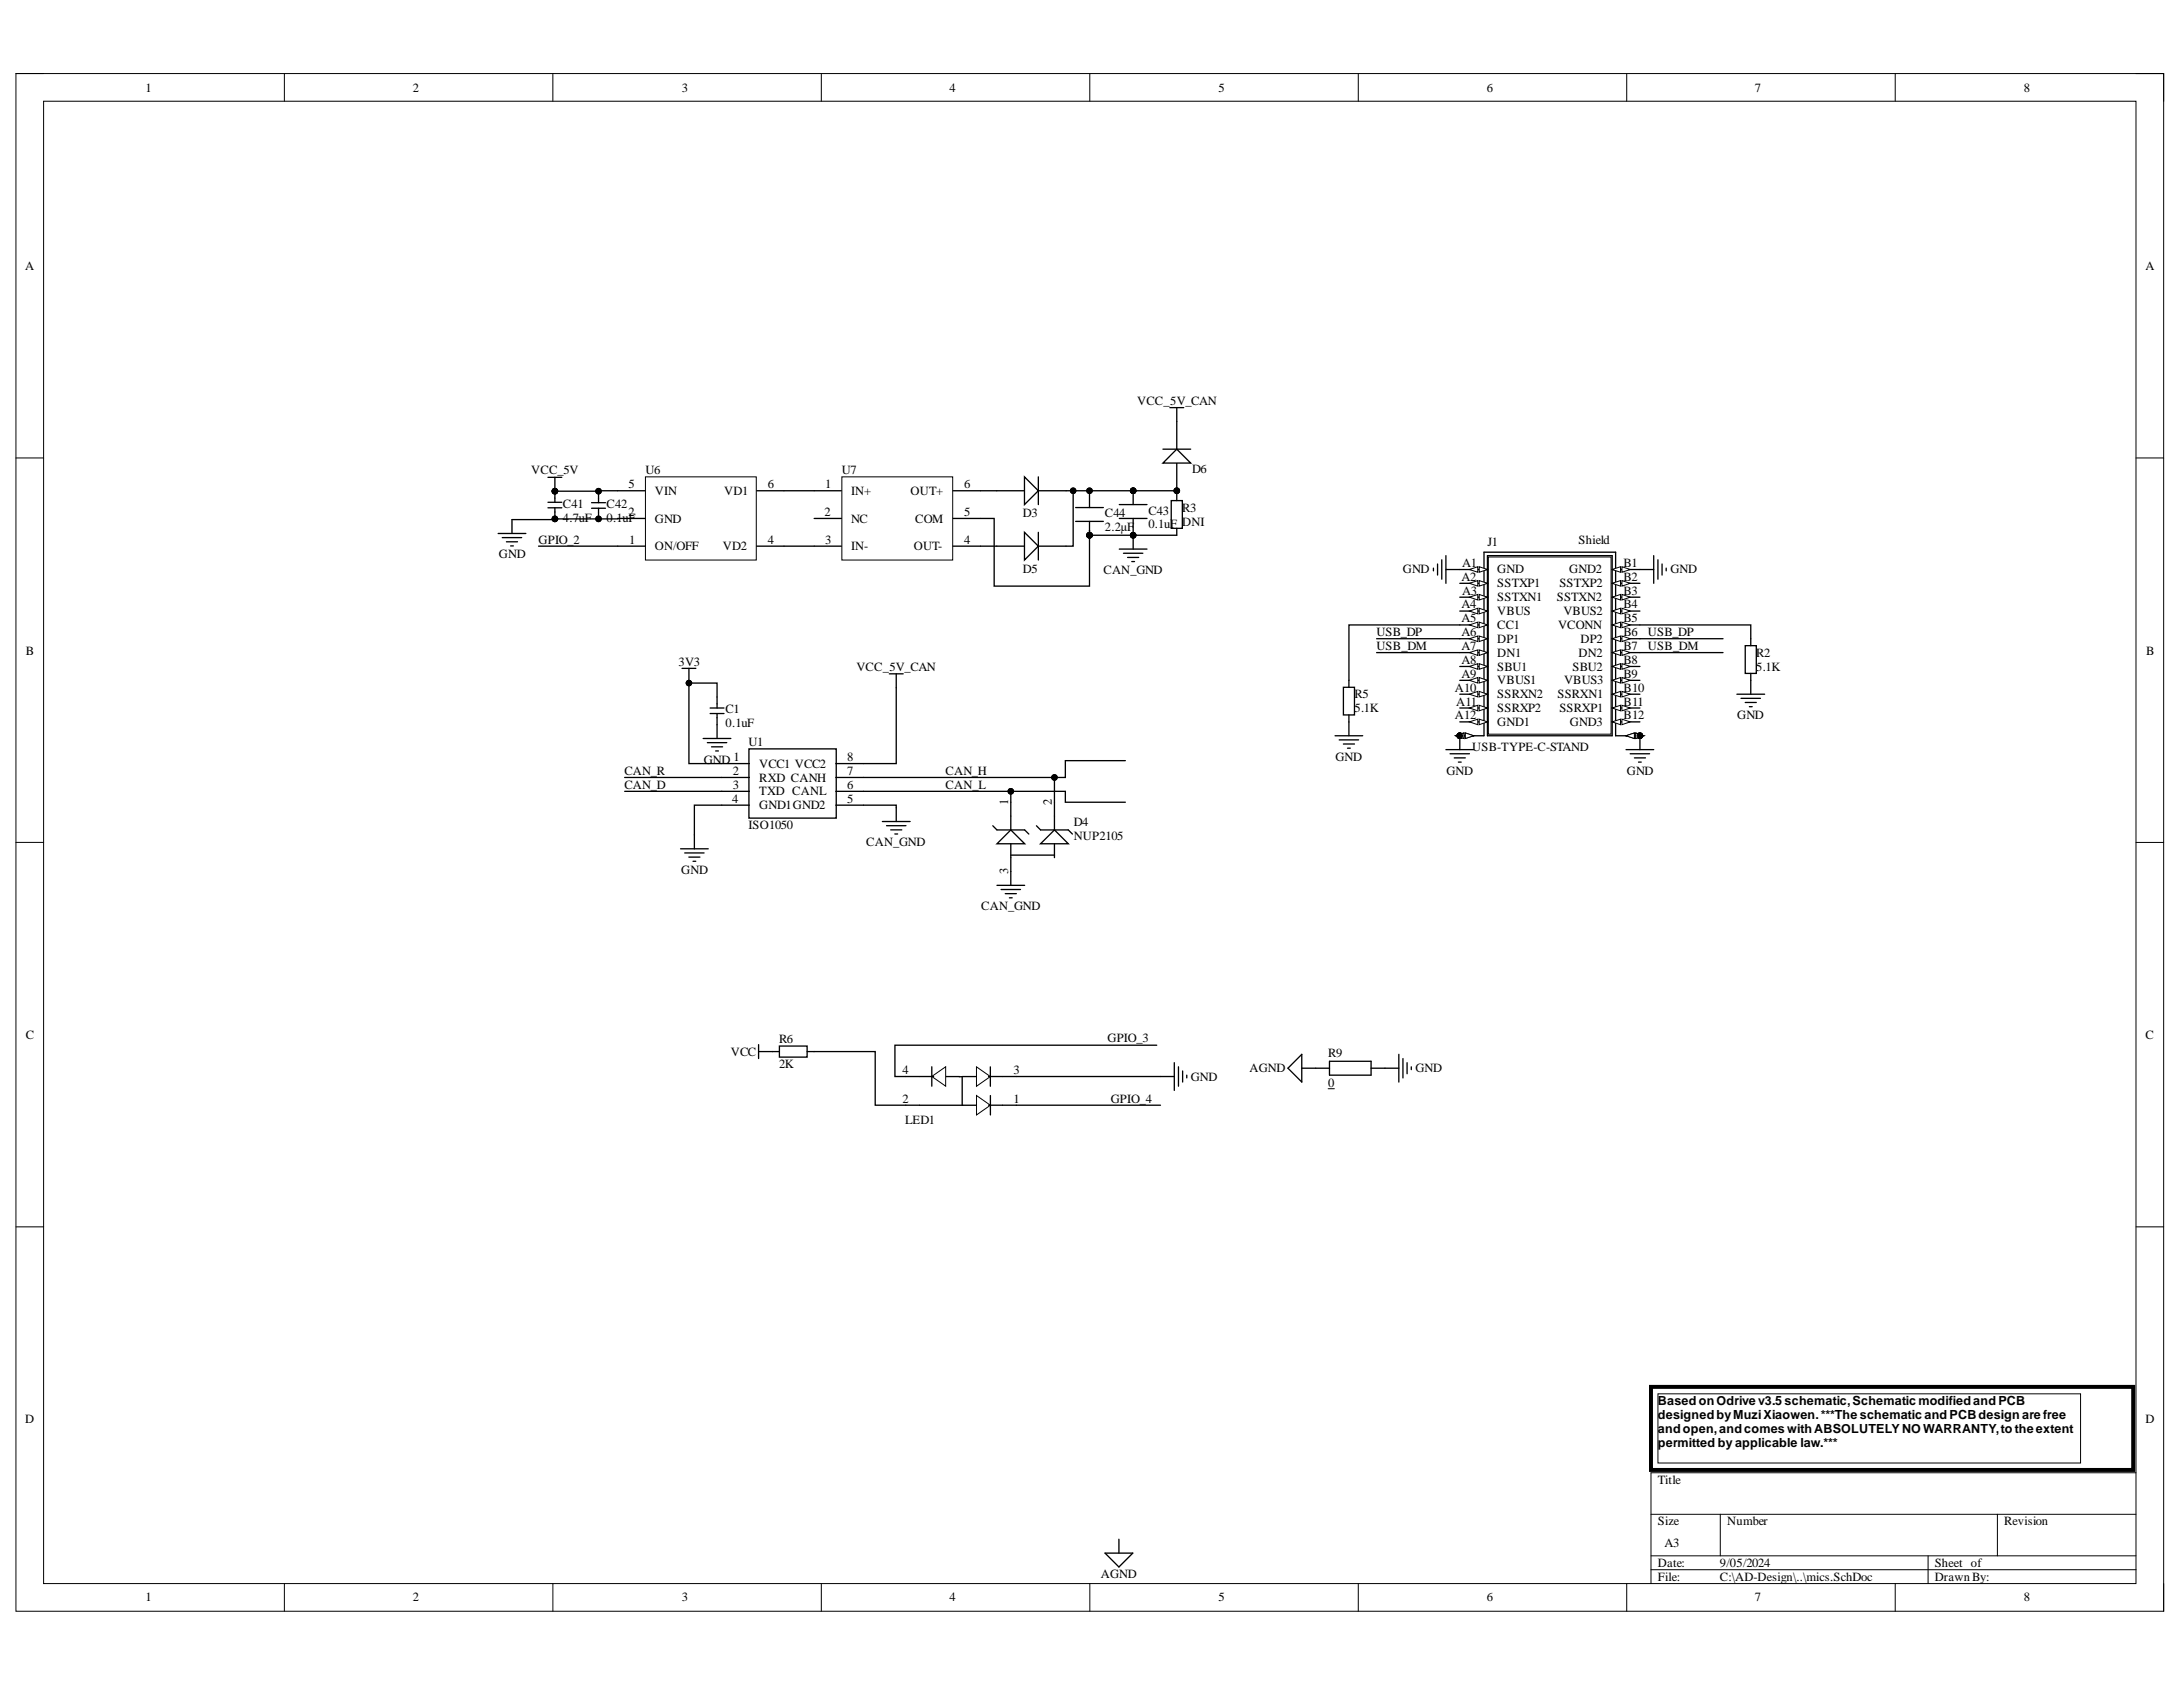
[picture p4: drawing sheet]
<svg xmlns="http://www.w3.org/2000/svg" width="279mm" height="216mm" viewBox="0 0 279 216" stroke-linecap="round" stroke-linejoin="round" font-family="sans-serif">
<defs><g id="words">
<g font-size="1.6">
<text x="18.6" y="11.8">1</text>
<text x="52.9" y="11.8">2</text>
<text x="87.3" y="11.8">3</text>
<text x="121.5" y="11.8">4</text>
<text x="155.9" y="11.8">5</text>
<text x="190.3" y="11.8">6</text>
<text x="224.6" y="11.8">7</text>
<text x="259" y="11.8">8</text>
<text x="3.2" y="34.6">A</text>
<text x="274.6" y="34.6">A</text>
<text x="145.5" y="51.8">VCC_5V_CAN</text>
<text x="68" y="60.7">VCC_5V</text>
<text x="72.1" y="65">C41</text>
<text x="77.6" y="65">C42</text>
<text x="80.4" y="62.5">5</text>
<text x="82.6" y="60.7">U6</text>
<text x="83.8" y="63.3">VIN</text>
<text x="92.7" y="63.3">VD1</text>
<text x="98.3" y="62.5">6</text>
<text x="105.6" y="62.5">1</text>
<text x="107.7" y="60.7">U7</text>
<text x="108.9" y="63.3">IN+</text>
<text x="116.5" y="63.3">OUT+</text>
<text x="123.4" y="62.5">6</text>
<text x="147" y="65.9">C43</text>
<text x="151.3" y="65.5">R3</text>
<text x="152.6" y="60.5">D6</text>
<text x="63.9" y="71.4">GND</text>
<text x="68.9" y="69.6">GPIO_2</text>
<text x="72.1" y="66.8">4.7uF</text>
<text x="77.6" y="66.8">0.1uF</text>
<text x="80.4" y="66">2</text>
<text x="80.5" y="69.6">1</text>
<text x="83.8" y="66.9">GND</text>
<text x="83.8" y="70.4">ON/OFF</text>
<text x="92.5" y="70.4">VD2</text>
<text x="98.3" y="69.6">4</text>
<text x="105.5" y="66">2</text>
<text x="105.6" y="69.6">3</text>
<text x="108.9" y="66.9">NC</text>
<text x="108.9" y="70.4">IN-</text>
<text x="117" y="70.4">OUT-</text>
<text x="117.1" y="66.9">COM</text>
<text x="123.4" y="69.6">4</text>
<text x="123.4" y="66">5</text>
<text x="130.9" y="66.2">D3</text>
<text x="141.4" y="66.2">C44</text>
<text x="141.4" y="68">2.2µF</text>
<text x="147" y="67.6">0.1uF DNI</text>
<text x="190.4" y="69.9">J1</text>
<text x="202" y="69.6">Shield</text>
<text x="130.9" y="73.3">D5</text>
<text x="141.2" y="73.5">CAN_GND</text>
<text x="179.5" y="73.4">GND</text>
<text x="187.1" y="74.3">A2</text>
<text x="187.1" y="77.9">A4</text>
<text x="187.2" y="72.5">A1</text>
<text x="187.2" y="76.1">A3</text>
<text x="191.6" y="73.4">GND</text>
<text x="191.6" y="75.2">SSTXP1</text>
<text x="191.6" y="76.9">SSTXN1</text>
<text x="199.2" y="76.9">SSTXN2</text>
<text x="199.6" y="75.2">SSTXP2</text>
<text x="200.9" y="73.4">GND2</text>
<text x="207.8" y="72.5">B1</text>
<text x="207.8" y="74.3">B2</text>
<text x="207.8" y="76.1">B3</text>
<text x="207.8" y="77.9">B4</text>
<text x="213.8" y="73.4">GND</text>
<text x="3.3" y="83.8">B</text>
<text x="176.2" y="83.2">USB_DM</text>
<text x="176.2" y="81.4">USB_DP</text>
<text x="187.1" y="79.6">A5</text>
<text x="187.1" y="81.4">A6</text>
<text x="187.1" y="83.2">A7</text>
<text x="191.6" y="78.7">VBUS</text>
<text x="191.6" y="80.5">CC1</text>
<text x="191.6" y="82.3">DP1</text>
<text x="199.4" y="80.5">VCONN</text>
<text x="200.1" y="78.7">VBUS2</text>
<text x="202.3" y="82.3">DP2</text>
<text x="207.8" y="79.6">B5</text>
<text x="207.8" y="81.4">B6</text>
<text x="207.8" y="83.2">B7</text>
<text x="210.9" y="83.2">USB_DM</text>
<text x="210.9" y="81.4">USB_DP</text>
<text x="274.7" y="83.8">B</text>
<text x="86.9" y="85.2">3V3</text>
<text x="109.6" y="85.9">VCC_5V_CAN</text>
<text x="173.4" y="89.4">R5</text>
<text x="186.2" y="88.5">A10</text>
<text x="187.1" y="85">A8</text>
<text x="187.1" y="86.7">A9</text>
<text x="191.6" y="84">DN1</text>
<text x="191.6" y="85.8">SBU1</text>
<text x="191.6" y="87.6">VBUS1</text>
<text x="191.6" y="89.4">SSRXN2</text>
<text x="199.3" y="89.4">SSRXN1</text>
<text x="200.2" y="87.6">VBUS3</text>
<text x="201.3" y="85.8">SBU2</text>
<text x="202" y="84">DN2</text>
<text x="207.8" y="85">B8</text>
<text x="207.8" y="86.7">B9</text>
<text x="207.8" y="88.5">B10</text>
<text x="224.8" y="84">R2</text>
<text x="224.8" y="85.8">5.1K</text>
<text x="92.9" y="91.3">C1</text>
<text x="92.9" y="93.1">0.1uF</text>
<text x="95.8" y="95.5">U1</text>
<text x="173.4" y="91.1">5.1K</text>
<text x="186.2" y="92.1">A12</text>
<text x="186.4" y="90.3">A11</text>
<text x="191.6" y="91.1">SSRXP2</text>
<text x="191.6" y="92.9">GND1</text>
<text x="199.6" y="91.1">SSRXP1</text>
<text x="200.9" y="92.9">GND3</text>
<text x="207.8" y="90.3">B11</text>
<text x="207.8" y="92.1">B12</text>
<text x="222.3" y="92.1">GND</text>
<text x="79.9" y="99.2">CAN_R</text>
<text x="79.9" y="100.9">CAN_D</text>
<text x="90.1" y="97.7">GND 1</text>
<text x="93.8" y="99.2">2</text>
<text x="93.8" y="100.9">3</text>
<text x="97.2" y="98.2">VCC1 VCC2</text>
<text x="97.2" y="100">RXD CANH</text>
<text x="97.2" y="101.8">TXD CANL</text>
<text x="108.4" y="97.4">8</text>
<text x="108.4" y="99.2">7</text>
<text x="108.4" y="100.9">6</text>
<text x="121" y="99.2">CAN_H</text>
<text x="121" y="100.9">CAN_L</text>
<text x="170.9" y="97.4">GND</text>
<text x="185.1" y="99.2">GND</text>
<text x="188.4" y="96.1">USB-TYPE-C-STAND</text>
<text x="208.2" y="99.2">GND</text>
<text x="93.7" y="102.7">4</text>
<text x="95.8" y="106.1">ISO1050</text>
<text x="97.2" y="103.6">GND1GND2</text>
<text x="108.4" y="102.7">5</text>
<text x="129.1" y="103.1" transform="rotate(-90 129.1 103.1)">1</text>
<text x="134.6" y="103.1" transform="rotate(-90 134.6 103.1)">2</text>
<text x="137.4" y="105.7">D4</text>
<text x="137.4" y="107.5">NUP2105</text>
<text x="87.2" y="111.9">GND</text>
<text x="110.9" y="108.3">CAN_GND</text>
<text x="129.1" y="111.9" transform="rotate(-90 129.1 111.9)">3</text>
<text x="125.6" y="116.5">CAN_GND</text>
<text x="3.3" y="133">C</text>
<text x="93.5" y="135.1">VCC</text>
<text x="99.7" y="133.5">R6</text>
<text x="99.7" y="136.7">2K</text>
<text x="115.5" y="137.4">4</text>
<text x="129.7" y="137.4">3</text>
<text x="141.7" y="133.4">GPIO_3</text>
<text x="159.9" y="137.2">AGND</text>
<text x="170" y="135.3">R9</text>
<text x="181.1" y="137.2">GND</text>
<text x="274.6" y="133">C</text>
<text x="115.5" y="141.1">2</text>
<text x="115.9" y="143.8">LED1</text>
<text x="129.7" y="141.1">1</text>
<text x="142.2" y="141.1">GPIO_4</text>
<text x="152.4" y="138.3">GND</text>
<text x="170" y="139.2">0</text>
<text x="212.2" y="179.8">Based on Odrive v3.5 schematic,Schematic modified and PCB</text>
<text x="3.2" y="182.1">D</text>
<text x="212.2" y="181.6">designed byMuziXiaowen.***The schematic and PCB design are free</text>
<text x="212.2" y="183.4">and open,and comes with ABSOLUTELY NOWARRANTY,to the extent</text>
<text x="212.2" y="185.2">permitted by applicable law.***</text>
<text x="274.6" y="182.1">D</text>
<text x="212.2" y="189.9">Title</text>
<text x="212.2" y="195.2">Size</text>
<text x="213" y="197.9">A3</text>
<text x="221.1" y="195.2">Number</text>
<text x="256.5" y="195.2">Revision</text>
<text x="140.9" y="202">AGND</text>
<text x="212.2" y="200.5">Date:</text>
<text x="212.2" y="202.3">File:</text>
<text x="220.1" y="200.5">9/05/2024</text>
<text x="220.1" y="202.3">C:\AD-Design\..\mics.SchDoc</text>
<text x="247.6" y="200.5">Sheet of</text>
<text x="247.6" y="202.3">Drawn By:</text>
<text x="18.6" y="204.9">1</text>
<text x="52.9" y="204.9">2</text>
<text x="87.3" y="204.9">3</text>
<text x="121.5" y="204.9">4</text>
<text x="155.9" y="204.9">5</text>
<text x="190.3" y="204.9">6</text>
<text x="224.6" y="204.9">7</text>
<text x="259" y="204.9">8</text>
</g>
</g></defs>
<path d="M2 9.4h274.9v196.8h-274.9z" fill="none" stroke="#000" stroke-width=".13"/>
<path d="M5.6 13h267.8v189.7h-267.8z" fill-rule="evenodd" fill="#fff"/>
<g fill="none" stroke="#000" stroke-width=".13">
<path d="M2 9.4h3.6M5.6 13h267.8v189.7h-267.8zM36.4 9.4v3.6M70.8 9.4v3.6M105.1 9.4v3.6M139.5 9.4v3.6M173.8 9.4v3.6M208.2 9.4v3.6M242.6 9.4v3.6M273.4 9.4h3.5v3.6M2 58.6h3.6M273.4 58.6h3.5"/>
<path d="M2 107.8h3.6M273.4 107.8h3.5M170 139.3h.8M2 157h3.6M273.4 157h3.5M211.3 193.8h62.1M211.3 199.1h62.1M220.2 193.8v5.3M246.8 199.1v3.6M255.6 193.8v5.3M273.4 188.5h-62.1v14.2M36.4 202.7v3.5"/>
<path d="M70.8 202.7v3.5M105.1 202.7v3.5M139.5 202.7v3.5M173.8 202.7v3.5M208.2 202.7v3.5M211.3 200.9h62.1M242.6 202.7v3.5M276.9 202.7v3.5"/>
<circle cx="186.8" cy="94.2" r=".35"/>
<circle cx="209.9" cy="94.2" r=".35"/>
</g>
<g fill="none" stroke="#000" stroke-width=".17">
<path d="M183.5 72.7v.4M184 72.2v1.4M184.5 71.6v2.5M185.1 72.9h1.7M185.1 71.1v3.6M209.9 72.9h1.8M211.7 71.1v3.6M212.2 71.6v2.5M212.7 72.2v1.4M213.3 72.7v.4M171.9 88h1.5v3.5h-1.5zM172.6 87.1v.9"/>
<path d="M172.6 91.5v.9M185.1 95.9h3.5M185.6 96.5h2.5M186.1 97h1.4M186.7 97.5h.3M186.8 94.2v1.7M208.1 95.9h3.6M208.6 96.5h2.5M209.2 97h1.4M209.7 97.5h.4M209.9 94.2v1.7M222.3 88.8h3.6"/>
<path d="M222.8 89.4h2.5M223.4 82.6h1.4v3.6h-1.4zM223.4 89.9h1.4M223.9 90.4h.4M224.1 81.7v.9M224.1 86.2v2.6M166.6 136.7h3.6M166.6 134.9v3.6l-1.8-1.8zM170.2 135.8h5.3v1.8h-5.3zM175.5 136.7h3.5M179 134.9v3.6M179.6 135.5v2.5"/>
<path d="M180.1 136v1.4M180.6 136.5v.4M141.4 198.8h3.6l-1.8 1.7zM143.2 197v1.8"/>
</g>
<g fill="#000">
<circle cx="186.8" cy="94.2" r=".35"/>
<circle cx="209.9" cy="94.2" r=".35"/>
</g>
<path d="M190.5 71.3h15.7v22.7h-15.7z" fill-rule="evenodd" fill="#fff"/>
<path d="M190.5 71.3h15.7v22.7h-15.7z" fill="none" stroke="#000" stroke-width=".13"/>
<path d="M186.8 72.9h3.6M190.4 71.1h15.9v23.1h-15.9zM188.6 94.2h1.3v-23.5h16.9v23.5h1.3" fill="none" stroke="#000" stroke-width=".17"/>
<path d="M189.3 72.5l1.1 .4-1.1 .3z" fill="#fff"/>
<path d="M189.3 72.5l1.1 .4-1.1 .3z" fill="none" stroke="#000" stroke-width=".13"/>
<path d="M188.1 72.9l1-.4v.7z" fill="#fff"/>
<path d="M188.1 72.9l1-.4v.7z" fill="none" stroke="#000" stroke-width=".13"/>
<path d="M186.8 74.7h3.6" fill="none" stroke="#000" stroke-width=".17"/>
<path d="M189.3 74.3l1.1 .4-1.1 .3z" fill="#fff"/>
<path d="M189.3 74.3l1.1 .4-1.1 .3z" fill="none" stroke="#000" stroke-width=".13"/>
<path d="M188.1 74.7l1-.4v.7z" fill="#fff"/>
<path d="M188.1 74.7l1-.4v.7z" fill="none" stroke="#000" stroke-width=".13"/>
<path d="M186.8 76.4h3.6" fill="none" stroke="#000" stroke-width=".17"/>
<path d="M189.3 76.1l1.1 .3-1.1 .4z" fill="#fff"/>
<path d="M189.3 76.1l1.1 .3-1.1 .4z" fill="none" stroke="#000" stroke-width=".13"/>
<path d="M188.1 76.4l1-.3v.7z" fill="#fff"/>
<path d="M188.1 76.4l1-.3v.7z" fill="none" stroke="#000" stroke-width=".13"/>
<path d="M186.8 78.2h3.6" fill="none" stroke="#000" stroke-width=".17"/>
<path d="M189.3 77.8l1.1 .4-1.1 .4z" fill="#fff"/>
<path d="M189.3 77.8l1.1 .4-1.1 .4z" fill="none" stroke="#000" stroke-width=".13"/>
<path d="M188.1 78.2l1-.4v.8z" fill="#fff"/>
<path d="M188.1 78.2l1-.4v.8z" fill="none" stroke="#000" stroke-width=".13"/>
<path d="M186.8 80h3.6" fill="none" stroke="#000" stroke-width=".17"/>
<path d="M189.3 79.6l1.1 .4-1.1 .3z" fill="#fff"/>
<path d="M189.3 79.6l1.1 .4-1.1 .3z" fill="none" stroke="#000" stroke-width=".13"/>
<path d="M188.1 80l1-.4v.7z" fill="#fff"/>
<path d="M188.1 80l1-.4v.7z" fill="none" stroke="#000" stroke-width=".13"/>
<path d="M186.8 81.7h3.6" fill="none" stroke="#000" stroke-width=".17"/>
<path d="M189.3 81.4l1.1 .3-1.1 .4z" fill="#fff"/>
<path d="M189.3 81.4l1.1 .3-1.1 .4z" fill="none" stroke="#000" stroke-width=".13"/>
<path d="M188.1 81.7l1-.3v.7z" fill="#fff"/>
<path d="M188.1 81.7l1-.3v.7z" fill="none" stroke="#000" stroke-width=".13"/>
<path d="M186.8 83.5h3.6" fill="none" stroke="#000" stroke-width=".17"/>
<path d="M189.3 83.2l1.1 .3-1.1 .4z" fill="#fff"/>
<path d="M189.3 83.2l1.1 .3-1.1 .4z" fill="none" stroke="#000" stroke-width=".13"/>
<path d="M188.1 83.5l1-.3v.7z" fill="#fff"/>
<path d="M188.1 83.5l1-.3v.7z" fill="none" stroke="#000" stroke-width=".13"/>
<path d="M186.8 85.3h3.6" fill="none" stroke="#000" stroke-width=".17"/>
<path d="M189.3 84.9l1.1 .4-1.1 .4z" fill="#fff"/>
<path d="M189.3 84.9l1.1 .4-1.1 .4z" fill="none" stroke="#000" stroke-width=".13"/>
<path d="M188.1 85.3l1-.4v.8z" fill="#fff"/>
<path d="M188.1 85.3l1-.4v.8z" fill="none" stroke="#000" stroke-width=".13"/>
<path d="M186.8 87.1h3.6" fill="none" stroke="#000" stroke-width=".17"/>
<path d="M189.3 86.7l1.1 .4-1.1 .3z" fill="#fff"/>
<path d="M189.3 86.7l1.1 .4-1.1 .3z" fill="none" stroke="#000" stroke-width=".13"/>
<path d="M188.1 87.1l1-.4v.7z" fill="#fff"/>
<path d="M188.1 87.1l1-.4v.7z" fill="none" stroke="#000" stroke-width=".13"/>
<path d="M186.8 88.8h3.6" fill="none" stroke="#000" stroke-width=".17"/>
<path d="M189.3 88.5l1.1 .3-1.1 .4z" fill="#fff"/>
<path d="M189.3 88.5l1.1 .3-1.1 .4z" fill="none" stroke="#000" stroke-width=".13"/>
<path d="M188.1 88.8l1-.3v.7z" fill="#fff"/>
<path d="M188.1 88.8l1-.3v.7z" fill="none" stroke="#000" stroke-width=".13"/>
<path d="M186.8 90.6h3.6" fill="none" stroke="#000" stroke-width=".17"/>
<path d="M189.3 90.3l1.1 .3-1.1 .4z" fill="#fff"/>
<path d="M189.3 90.3l1.1 .3-1.1 .4z" fill="none" stroke="#000" stroke-width=".13"/>
<path d="M188.1 90.6l1-.3v.7z" fill="#fff"/>
<path d="M188.1 90.6l1-.3v.7z" fill="none" stroke="#000" stroke-width=".13"/>
<path d="M186.8 92.4h3.6" fill="none" stroke="#000" stroke-width=".17"/>
<path d="M189.3 92l1.1 .4-1.1 .3z" fill="#fff"/>
<path d="M189.3 92l1.1 .4-1.1 .3z" fill="none" stroke="#000" stroke-width=".13"/>
<path d="M188.1 92.4l1-.4v.7z" fill="#fff"/>
<path d="M188.1 92.4l1-.4v.7z" fill="none" stroke="#000" stroke-width=".13"/>
<path d="M186.8 94.2h1.8" fill="none" stroke="#000" stroke-width=".17"/>
<path d="M187.5 93.8l1.1 .4-1.1 .3z" fill="#fff"/>
<path d="M187.5 93.8l1.1 .4-1.1 .3z" fill="none" stroke="#000" stroke-width=".13"/>
<path d="M186.3 94.2l1.1-.4v.7z" fill="#fff"/>
<g fill="none" stroke="#000" stroke-width=".13">
<path d="M186.3 94.2l1.1-.4v.7z"/>
<circle cx="186.8" cy="94.2" r=".35"/>
</g>
<circle cx="186.8" cy="94.2" r=".35" fill="#000"/>
<path d="M186.8 94.2h1.8" fill="none" stroke="#000" stroke-width=".17"/>
<path d="M187.5 93.8l1.1 .4-1.1 .3z" fill="#fff"/>
<path d="M187.5 93.8l1.1 .4-1.1 .3z" fill="none" stroke="#000" stroke-width=".13"/>
<path d="M186.3 94.2l1.1-.4v.7z" fill="#fff"/>
<g fill="none" stroke="#000" stroke-width=".13">
<path d="M186.3 94.2l1.1-.4v.7z"/>
<circle cx="186.8" cy="94.2" r=".35"/>
</g>
<circle cx="186.8" cy="94.2" r=".35" fill="#000"/>
<path d="M206.3 72.9h3.6" fill="none" stroke="#000" stroke-width=".17"/>
<path d="M206.3 72.9l1.1-.4v.7z" fill="#fff"/>
<path d="M206.3 72.9l1.1-.4v.7z" fill="none" stroke="#000" stroke-width=".13"/>
<path d="M207.6 72.5l1 .4-1 .3z" fill="#fff"/>
<path d="M207.6 72.5l1 .4-1 .3z" fill="none" stroke="#000" stroke-width=".13"/>
<path d="M206.3 74.7h3.6" fill="none" stroke="#000" stroke-width=".17"/>
<path d="M206.3 74.7l1.1-.4v.7z" fill="#fff"/>
<path d="M206.3 74.7l1.1-.4v.7z" fill="none" stroke="#000" stroke-width=".13"/>
<path d="M207.6 74.3l1 .4-1 .3z" fill="#fff"/>
<path d="M207.6 74.3l1 .4-1 .3z" fill="none" stroke="#000" stroke-width=".13"/>
<path d="M206.3 76.4h3.6" fill="none" stroke="#000" stroke-width=".17"/>
<path d="M206.3 76.4l1.1-.3v.7z" fill="#fff"/>
<path d="M206.3 76.4l1.1-.3v.7z" fill="none" stroke="#000" stroke-width=".13"/>
<path d="M207.6 76.1l1 .3-1 .4z" fill="#fff"/>
<path d="M207.6 76.1l1 .3-1 .4z" fill="none" stroke="#000" stroke-width=".13"/>
<path d="M206.3 78.2h3.6" fill="none" stroke="#000" stroke-width=".17"/>
<path d="M206.3 78.2l1.1-.4v.8z" fill="#fff"/>
<path d="M206.3 78.2l1.1-.4v.8z" fill="none" stroke="#000" stroke-width=".13"/>
<path d="M207.6 77.8l1 .4-1 .4z" fill="#fff"/>
<path d="M207.6 77.8l1 .4-1 .4z" fill="none" stroke="#000" stroke-width=".13"/>
<path d="M206.3 80h3.6" fill="none" stroke="#000" stroke-width=".17"/>
<path d="M206.3 80l1.1-.4v.7z" fill="#fff"/>
<path d="M206.3 80l1.1-.4v.7z" fill="none" stroke="#000" stroke-width=".13"/>
<path d="M207.6 79.6l1 .4-1 .3z" fill="#fff"/>
<path d="M207.6 79.6l1 .4-1 .3z" fill="none" stroke="#000" stroke-width=".13"/>
<path d="M206.3 81.7h3.6" fill="none" stroke="#000" stroke-width=".17"/>
<path d="M206.3 81.7l1.1-.3v.7z" fill="#fff"/>
<path d="M206.3 81.7l1.1-.3v.7z" fill="none" stroke="#000" stroke-width=".13"/>
<path d="M207.6 81.4l1 .3-1 .4z" fill="#fff"/>
<path d="M207.6 81.4l1 .3-1 .4z" fill="none" stroke="#000" stroke-width=".13"/>
<path d="M206.3 83.5h3.6" fill="none" stroke="#000" stroke-width=".17"/>
<path d="M206.3 83.5l1.1-.3v.7z" fill="#fff"/>
<path d="M206.3 83.5l1.1-.3v.7z" fill="none" stroke="#000" stroke-width=".13"/>
<path d="M207.6 83.2l1 .3-1 .4z" fill="#fff"/>
<path d="M207.6 83.2l1 .3-1 .4z" fill="none" stroke="#000" stroke-width=".13"/>
<path d="M206.3 85.3h3.6" fill="none" stroke="#000" stroke-width=".17"/>
<path d="M206.3 85.3l1.1-.4v.8z" fill="#fff"/>
<path d="M206.3 85.3l1.1-.4v.8z" fill="none" stroke="#000" stroke-width=".13"/>
<path d="M207.6 84.9l1 .4-1 .4z" fill="#fff"/>
<path d="M207.6 84.9l1 .4-1 .4z" fill="none" stroke="#000" stroke-width=".13"/>
<path d="M206.3 87.1h3.6" fill="none" stroke="#000" stroke-width=".17"/>
<path d="M206.3 87.1l1.1-.4v.7z" fill="#fff"/>
<path d="M206.3 87.1l1.1-.4v.7z" fill="none" stroke="#000" stroke-width=".13"/>
<path d="M207.6 86.7l1 .4-1 .3z" fill="#fff"/>
<path d="M207.6 86.7l1 .4-1 .3z" fill="none" stroke="#000" stroke-width=".13"/>
<path d="M206.3 88.8h3.6" fill="none" stroke="#000" stroke-width=".17"/>
<path d="M206.3 88.8l1.1-.3v.7z" fill="#fff"/>
<path d="M206.3 88.8l1.1-.3v.7z" fill="none" stroke="#000" stroke-width=".13"/>
<path d="M207.6 88.5l1 .3-1 .4z" fill="#fff"/>
<path d="M207.6 88.5l1 .3-1 .4z" fill="none" stroke="#000" stroke-width=".13"/>
<path d="M206.3 90.6h3.6" fill="none" stroke="#000" stroke-width=".17"/>
<path d="M206.3 90.6l1.1-.3v.7z" fill="#fff"/>
<path d="M206.3 90.6l1.1-.3v.7z" fill="none" stroke="#000" stroke-width=".13"/>
<path d="M207.6 90.3l1 .3-1 .4z" fill="#fff"/>
<path d="M207.6 90.3l1 .3-1 .4z" fill="none" stroke="#000" stroke-width=".13"/>
<path d="M206.3 92.4h3.6" fill="none" stroke="#000" stroke-width=".17"/>
<path d="M206.3 92.4l1.1-.4v.7z" fill="#fff"/>
<path d="M206.3 92.4l1.1-.4v.7z" fill="none" stroke="#000" stroke-width=".13"/>
<path d="M207.6 92l1 .4-1 .3z" fill="#fff"/>
<path d="M207.6 92l1 .4-1 .3z" fill="none" stroke="#000" stroke-width=".13"/>
<path d="M208.1 94.2h1.8" fill="none" stroke="#000" stroke-width=".17"/>
<path d="M208.1 94.2l1.1-.4v.7z" fill="#fff"/>
<path d="M208.1 94.2l1.1-.4v.7z" fill="none" stroke="#000" stroke-width=".13"/>
<path d="M209.4 93.8l1 .4-1 .3z" fill="#fff"/>
<g fill="none" stroke="#000" stroke-width=".13">
<path d="M209.4 93.8l1 .4-1 .3z"/>
<circle cx="209.9" cy="94.2" r=".35"/>
</g>
<circle cx="209.9" cy="94.2" r=".35" fill="#000"/>
<path d="M208.1 94.2h1.8" fill="none" stroke="#000" stroke-width=".17"/>
<path d="M208.1 94.2l1.1-.4v.7z" fill="#fff"/>
<path d="M208.1 94.2l1.1-.4v.7z" fill="none" stroke="#000" stroke-width=".13"/>
<path d="M209.4 93.8l1 .4-1 .3z" fill="#fff"/>
<g fill="none" stroke="#000" stroke-width=".13">
<path d="M209.4 93.8l1 .4-1 .3z"/>
<circle cx="209.9" cy="94.2" r=".35"/>
</g>
<circle cx="209.9" cy="94.2" r=".35" fill="#000"/>
<path d="M170.9 94.2h3.5M171.4 94.7h2.5M171.9 95.2h1.5M172.5 95.8h.3M172.6 92.4v1.8" fill="none" stroke="#000" stroke-width=".17"/>
<path d="M95.9 95.8h11.1v8.9h-11.1z" fill-rule="evenodd" fill="#fff"/>
<g fill="none" stroke="#000" stroke-width=".17">
<path d="M87.3 85.5h1.8M88.2 85.5v1.8M92.4 97.7h3.5M92.4 99.5h3.5M95.9 95.8h11.1v8.9h-11.1zM107 97.7h3.5M107 99.5h3.5M87.1 108.6h3.5M87.6 109.2h2.5M88.2 109.7h1.4M88.7 110.2h.4M88.9 106.9v1.7"/>
<path d="M92.4 101.3h3.5M92.4 103h3.5M107 101.3h3.5M107 103h3.5"/>
</g>
<path d="M82.6 61h14.2v10.7h-14.2z" fill-rule="evenodd" fill="#fff"/>
<path d="M82.6 61h14.2v10.7h-14.2z" fill="none" stroke="#000" stroke-width=".13"/>
<path d="M79.1 62.8h3.5M79.1 66.4h3.5M79.1 69.9h3.5M96.9 62.8h3.4M96.9 69.9h3.4" fill="none" stroke="#000" stroke-width=".17"/>
<path d="M107.7 61h14.2v10.7h-14.2z" fill-rule="evenodd" fill="#fff"/>
<g fill="none" stroke="#000" stroke-width=".13">
<path d="M107.7 61h14.2v10.7h-14.2z"/>
<circle cx="71" cy="62.9" r=".36"/>
<circle cx="71" cy="66.4" r=".36"/>
</g>
<g fill="none" stroke="#000" stroke-width=".17">
<path d="M70.1 65h1.8M70.1 64.3h1.8M71 62.9v1.4M71 65v1.4M75.7 64.3h1.8M75.7 65h1.8M76.6 62.9v1.4M76.6 65v1.5M104.2 62.8h3.5M104.2 66.4h3.5M104.2 69.9h3.5M122 62.8h3.5"/>
<path d="M122 66.4h3.5M122 69.9h3.5M127.6 62.8h3.5M132.9 62.8h3.5"/>
</g>
<g fill="#000">
<circle cx="71" cy="62.9" r=".36"/>
<circle cx="71" cy="66.4" r=".36"/>
</g>
<path d="M131.1 61l1.8 1.8-1.8 1.8z" fill="#fff"/>
<path d="M127.6 69.9h3.5M131.1 61l1.8 1.8-1.8 1.8zM132.9 61v3.6M132.9 69.9h3.5" fill="none" stroke="#000" stroke-width=".17"/>
<path d="M131.1 68.1l1.8 1.8-1.8 1.8z" fill="#fff"/>
<g fill="none" stroke="#000" stroke-width=".17">
<path d="M131.1 68.1l1.8 1.8-1.8 1.8zM132.9 68.1v3.6M143.3 70.3h3.5M143.8 70.8h2.5M144.3 71.3h1.4M144.9 71.9h.3M145 68.5v1.8M113.8 86.2h1.8M114.7 86.2v1.8M112.9 105.1h3.6M113.5 105.7h2.5M114 106.2h1.4"/>
<path d="M114.5 106.7h.4M114.7 103.4v1.7"/>
</g>
<circle cx="145" cy="68.5" r=".35" fill="#000"/>
<circle cx="145" cy="68.5" r=".35" fill="none" stroke="#000" stroke-width=".13"/>
<path d="M127.6 108l1.8-1.8 1.7 1.8z" fill="#fff"/>
<path d="M127.1 105.7l.5 .5h3.5l.6 .5M127.6 108l1.8-1.8 1.7 1.8zM129.4 102.7v3.5M129.4 108v3.5" fill="none" stroke="#000" stroke-width=".17"/>
<path d="M133.2 108l1.8-1.8 1.7 1.8z" fill="#fff"/>
<g fill="none" stroke="#000" stroke-width=".17">
<path d="M63.8 68.3h3.5M64.3 68.8h2.5M64.8 69.3h1.4M65.4 69.9h.3M65.5 66.5v1.8M70.1 61.1h1.8M71 61.1v1.8M137.7 65h3.5M137.7 66.7h3.5M139.4 63.2v1.8M139.4 66.7v1.8M143.3 66.4h3.5"/>
<path d="M143.3 64.6h3.5M145 62.8v1.8M145 66.4v1.7M149.9 64.1h1.4v3.5h-1.4zM150.6 63.2v.9M150.6 67.6v.9M90 94.5h3.5M90.5 95h2.5M91.1 95.6h1.4M91.6 96.1h.3M91.8 92.7v1.8M127.6 113.3h3.5"/>
<path d="M128.1 113.8h2.5M128.7 114.4h1.4M129.2 114.9h.4M129.4 109.4h5.6M129.4 111.5v1.8M132.7 105.7l.5 .5h3.5l.6 .5M133.2 108l1.8-1.8 1.7 1.8zM135 102.7v3.5M135 108v1.8M123.2 141.4h1.8M126.8 140.2v2.5"/>
</g>
<g fill="#000">
<circle cx="71" cy="62.9" r=".36"/>
<circle cx="139.4" cy="68.5" r=".35"/>
<circle cx="145" cy="62.8" r=".35"/>
</g>
<g fill="none" stroke="#000" stroke-width=".13">
<circle cx="71" cy="62.9" r=".36"/>
<circle cx="139.4" cy="68.5" r=".35"/>
<circle cx="145" cy="62.8" r=".35"/>
</g>
<path d="M125 140.2l1.8 1.2-1.8 1.3z" fill-rule="evenodd" fill="#fff"/>
<path d="M125 140.2l1.8 1.2-1.8 1.3z" fill="none" stroke="#000" stroke-width=".13"/>
<path d="M123.2 137.8h1.8M126.8 136.5v2.5M115.9 141.4h1.8M126.5 141.4h3.6" fill="none" stroke="#000" stroke-width=".17"/>
<path d="M125 136.5l1.8 1.3-1.8 1.2z" fill-rule="evenodd" fill="#fff"/>
<path d="M125 136.5l1.8 1.3-1.8 1.2z" fill="none" stroke="#000" stroke-width=".13"/>
<path d="M119.3 136.5v2.5M121 137.8h1.8M126.5 137.8h3.6" fill="none" stroke="#000" stroke-width=".17"/>
<path d="M119.3 137.8l1.7-1.3v2.5z" fill-rule="evenodd" fill="#fff"/>
<g fill="none" stroke="#000" stroke-width=".13">
<path d="M119.3 137.8l1.7-1.3v2.5z"/>
<circle cx="150.6" cy="62.8" r=".36"/>
</g>
<g fill="none" stroke="#000" stroke-width=".17">
<path d="M150.6 53.9v3.6M150.6 59.3v3.5M90.9 91.3h1.8M90.9 90.6h1.8M91.8 89.2v1.4M91.8 91.3v1.4M97.1 134.6h2.7M97.1 133.7v1.8M99.8 133.9h3.5v1.4h-3.5zM103.3 134.6h.9M115.9 137.8h3.6M122.8 137.8h.4"/>
<path d="M123.1 137.8v3.6M148.5 137.8h1.8M150.3 136v3.5M150.8 136.5v2.5M151.4 137.1v1.4M151.9 137.6v.4M117.7 141.4h5.5"/>
</g>
<circle cx="150.6" cy="62.8" r=".36" fill="#000"/>
<path d="M150.6 57.5l1.8 1.8h-3.6z" fill="#fff"/>
<g fill="none" stroke="#000" stroke-width=".17">
<path d="M148.8 57.5h3.6M149.7 52.2h1.8M150.6 57.5l1.8 1.8h-3.6zM150.6 52.2v1.7M68.9 69.9h10.2M71 62.9h5.6M76.6 66.4v.1M79.1 62.8l-2.5 .1M79.1 66.4l-13.6 .1M100.3 62.8h3.9M100.3 69.9h3.9M125.5 66.4h1.7v8.6h12.2v-6.5"/>
<path d="M125.5 62.8h2.1M125.5 69.9h2.1M136.4 62.8h1v7.1h-1M137.4 62.8h2v.4M139.4 62.8h5.6M139.4 67.9v.6M139.4 68.5h11.2M145 62.8h5.6v.4M145 62.8v.2M145 68.1v.4M186.8 80h-14.2v7.1M209.9 80h14.2v1.7"/>
<path d="M80 99.5h12.4M88.2 87.4h3.6v1.8M88.2 87.3v10.4h4.2M110.5 99.5h24.5M114.7 88v9.7h-4.2M144 97.3h-7.6v2.2h-1.4v3.2M176.2 81.7h10.6M176.2 83.5h10.6M209.9 81.7h10.6M209.9 83.5h10.6M80 101.3h12.4M92.4 103h-3.5v3.9"/>
<path d="M110.5 103h4.2v.4M110.5 101.3h25.9v1.4h7.6M129.4 101.3v1.4M104.2 134.6h7.8v6.8h3.9M130.1 137.8h18.4M148.1 133.8h-33.6v4h1.4M130.1 141.4h18.4"/>
</g>
<g fill="#000">
<circle cx="71" cy="62.9" r=".36"/>
<circle cx="71" cy="66.4" r=".36"/>
<circle cx="76.6" cy="62.9" r=".36"/>
<circle cx="76.6" cy="66.4" r=".36"/>
<circle cx="137.4" cy="62.8" r=".35"/>
<circle cx="139.4" cy="68.5" r=".35"/>
<circle cx="139.4" cy="62.8" r=".35"/>
<circle cx="145" cy="68.5" r=".35"/>
<circle cx="145" cy="62.8" r=".35"/>
<circle cx="150.6" cy="62.8" r=".36"/>
<circle cx="88.2" cy="87.4" r=".35"/>
<circle cx="135" cy="99.5" r=".35"/>
<circle cx="129.4" cy="101.3" r=".36"/>
</g>
<g fill="none" stroke="#000" stroke-width=".13">
<circle cx="71" cy="62.9" r=".36"/>
<circle cx="71" cy="66.4" r=".36"/>
<circle cx="76.6" cy="62.9" r=".36"/>
<circle cx="76.6" cy="66.4" r=".36"/>
<circle cx="137.4" cy="62.8" r=".35"/>
<circle cx="139.4" cy="68.5" r=".35"/>
<circle cx="139.4" cy="62.8" r=".35"/>
<circle cx="145" cy="68.5" r=".35"/>
<circle cx="145" cy="62.8" r=".35"/>
<circle cx="150.6" cy="62.8" r=".36"/>
<circle cx="88.2" cy="87.4" r=".35"/>
<circle cx="135" cy="99.5" r=".35"/>
<circle cx="129.4" cy="101.3" r=".36"/>
</g>
<path d="M211.3 177.5h61.7v10.6h-61.7z" fill="none" stroke="#000" stroke-width=".51"/>
<path d="M212.2 178.4h54.1v8.8h-54.1z" fill-rule="evenodd" fill="#fff"/>
<path d="M212.2 178.4h54.1v8.8h-54.1z" fill="none" stroke="#000" stroke-width=".13"/>
<use href="#words"/>
</svg>
